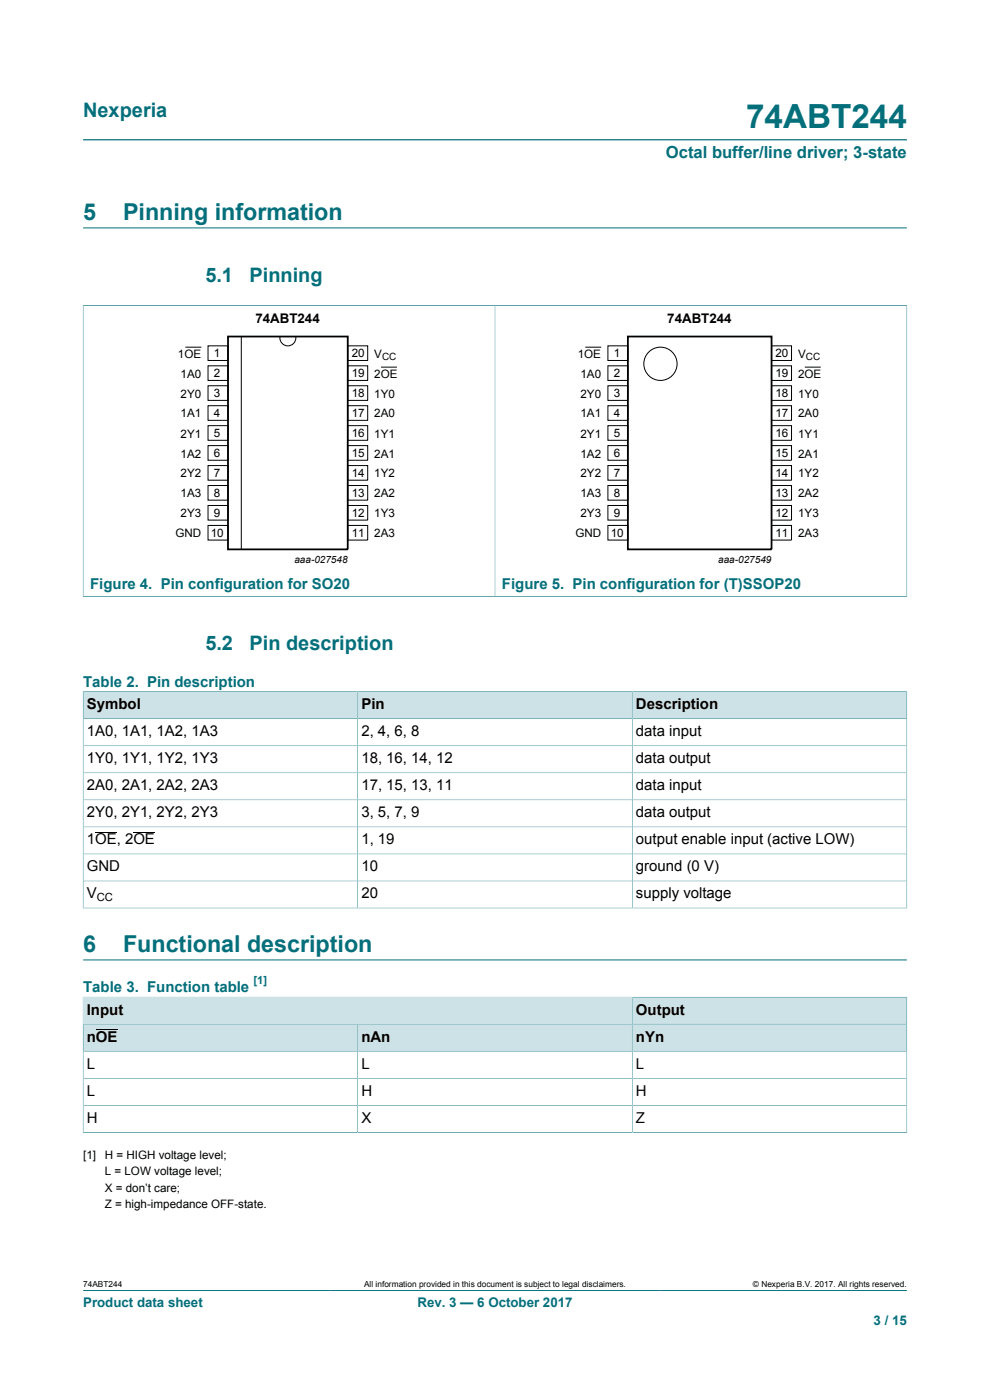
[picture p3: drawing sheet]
<svg xmlns="http://www.w3.org/2000/svg" width="210mm" height="297mm" viewBox="0 0 210 297" stroke-linecap="round" stroke-linejoin="round" font-family="sans-serif">
<defs><g id="words">
<text font-size="7.1" fill="#036f7b" x="158.3" y="27.2">74ABT244</text>
<g font-size="4.9" fill="#036f7b">
<text x="17.6" y="46.6">5</text>
<text x="26.1" y="46.6">Pinning information</text>
<text x="17.6" y="201.9">6</text>
<text x="26.1" y="201.9">Functional description</text>
</g>
<g font-size="4.2" fill="#036f7b">
<text x="17.6" y="24.8">Nexperia</text>
<text x="43.6" y="59.8">5.1</text>
<text x="52.9" y="59.8">Pinning</text>
<text x="43.6" y="138">5.2</text>
<text x="52.9" y="138">Pin description</text>
</g>
<text font-size="3.5" fill="#036f7b" x="141.2" y="33.5">Octal buffer/line driver; 3-state</text>
<g font-size="3.2" fill="#036f7b">
<text x="19.1" y="125.1">Figure 4. Pin configuration for SO20</text>
<text x="106.5" y="125.1">Figure 5. Pin configuration for (T)SSOP20</text>
<text x="17.6" y="145.7">Table 2. Pin description</text>
<text x="17.6" y="210.5">Table 3. Function table</text>
</g>
<g font-size="3.2">
<text x="18.4" y="150.4">Symbol</text>
<text x="76.7" y="150.4">Pin</text>
<text x="134.9" y="150.4">Description</text>
<text x="18.4" y="156.2">1A0, 1A1, 1A2, 1A3</text>
<text x="18.4" y="161.9">1Y0, 1Y1, 1Y2, 1Y3</text>
<text x="76.7" y="156.2">2, 4, 6, 8</text>
<text x="76.7" y="161.9">18, 16, 14, 12</text>
<text x="134.9" y="156.2">data input</text>
<text x="134.9" y="161.9">data output</text>
<text x="18.4" y="167.6">2A0, 2A1, 2A2, 2A3</text>
<text x="76.7" y="167.6">17, 15, 13, 11</text>
<text x="134.9" y="167.6">data input</text>
<text x="18.4" y="173.4">2Y0, 2Y1, 2Y2, 2Y3</text>
<text x="76.7" y="173.4">3, 5, 7, 9</text>
<text x="134.9" y="173.4">data output</text>
<text x="18.4" y="179.1">1OE, 2OE</text>
<text x="76.7" y="179.1">1, 19</text>
<text x="134.9" y="179.1">output enable input (active LOW)</text>
<text x="18.4" y="184.8">GND</text>
<text x="76.7" y="184.8">10</text>
<text x="134.9" y="184.8">ground (0 V)</text>
<text x="18.4" y="190.6">V</text>
<text x="76.7" y="190.6">20</text>
<text x="134.9" y="190.6">supply voltage</text>
<text x="18.4" y="215.2">Input</text>
<text x="134.9" y="215.2">Output</text>
<text x="18.4" y="221">nOE</text>
<text x="76.7" y="221">nAn</text>
<text x="134.9" y="221">nYn</text>
<text x="18.4" y="226.7">L</text>
<text x="76.7" y="226.7">L</text>
<text x="134.9" y="226.7">L</text>
<text x="18.4" y="232.4">L</text>
<text x="76.7" y="232.4">H</text>
<text x="134.9" y="232.4">H</text>
<text x="18.4" y="238.2">H</text>
<text x="76.7" y="238.2">X</text>
<text x="134.9" y="238.2">Z</text>
</g>
<g font-size="2.8">
<text x="54.2" y="68.6">74ABT244</text>
<text x="141.5" y="68.6">74ABT244</text>
</g>
<g font-size="2.8" fill="#036f7b">
<text x="17.6" y="277.3">Product data sheet</text>
<text x="88.5" y="277.3">Rev. 3 — 6 October 2017</text>
<text x="185.3" y="281">3 / 15</text>
</g>
<g font-size="2.5">
<text x="37.7" y="75.9">1OE</text>
<text x="45.4" y="75.8">1</text>
<text x="74.6" y="75.8">20</text>
<text x="79.4" y="75.9">V</text>
<text x="122.6" y="75.9">1OE</text>
<text x="130.2" y="75.8">1</text>
<text x="164.5" y="75.8">20</text>
<text x="169.3" y="75.9">V</text>
<text x="38.3" y="80.1">1A0</text>
<text x="45.4" y="80.1">2</text>
<text x="74.6" y="80.1">19</text>
<text x="79.4" y="80.1">2OE</text>
<text x="123.1" y="80.1">1A0</text>
<text x="130.2" y="80.1">2</text>
<text x="164.5" y="80.1">19</text>
<text x="169.3" y="80.1">2OE</text>
<text x="38.3" y="84.4">2Y0</text>
<text x="38.3" y="88.6">1A1</text>
<text x="45.4" y="84.2">3</text>
<text x="45.4" y="88.5">4</text>
<text x="74.6" y="84.2">18</text>
<text x="74.6" y="88.5">17</text>
<text x="79.4" y="84.4">1Y0</text>
<text x="79.4" y="88.6">2A0</text>
<text x="123.1" y="84.4">2Y0</text>
<text x="123.1" y="88.6">1A1</text>
<text x="130.2" y="84.2">3</text>
<text x="130.2" y="88.5">4</text>
<text x="164.5" y="84.2">18</text>
<text x="164.5" y="88.5">17</text>
<text x="169.3" y="84.4">1Y0</text>
<text x="169.3" y="88.6">2A0</text>
<text x="38.3" y="92.8">2Y1</text>
<text x="45.4" y="92.7">5</text>
<text x="74.6" y="92.7">16</text>
<text x="79.4" y="92.8">1Y1</text>
<text x="123.1" y="92.8">2Y1</text>
<text x="130.2" y="92.7">5</text>
<text x="164.5" y="92.7">16</text>
<text x="169.3" y="92.8">1Y1</text>
<text x="38.3" y="97.1">1A2</text>
<text x="38.3" y="101.3">2Y2</text>
<text x="45.4" y="96.9">6</text>
<text x="45.4" y="101.2">7</text>
<text x="74.6" y="101.2">14</text>
<text x="74.6" y="96.9">15</text>
<text x="79.4" y="97.1">2A1</text>
<text x="79.4" y="101.3">1Y2</text>
<text x="123.1" y="97.1">1A2</text>
<text x="123.1" y="101.3">2Y2</text>
<text x="130.2" y="96.9">6</text>
<text x="130.2" y="101.2">7</text>
<text x="164.5" y="101.2">14</text>
<text x="164.5" y="97">15</text>
<text x="169.3" y="97.1">2A1</text>
<text x="169.3" y="101.3">1Y2</text>
<text x="38.3" y="105.5">1A3</text>
<text x="45.4" y="105.4">8</text>
<text x="74.6" y="105.4">13</text>
<text x="79.4" y="105.5">2A2</text>
<text x="123.1" y="105.5">1A3</text>
<text x="130.2" y="105.4">8</text>
<text x="164.5" y="105.4">13</text>
<text x="169.3" y="105.5">2A2</text>
<text x="37.2" y="114">GND</text>
<text x="38.3" y="109.8">2Y3</text>
<text x="44.7" y="113.9">10</text>
<text x="45.4" y="109.6">9</text>
<text x="74.6" y="109.6">12</text>
<text x="74.6" y="113.9">11</text>
<text x="79.4" y="109.8">1Y3</text>
<text x="79.4" y="114">2A3</text>
<text x="122.1" y="114">GND</text>
<text x="123.1" y="109.8">2Y3</text>
<text x="129.5" y="113.9">10</text>
<text x="130.2" y="109.7">9</text>
<text x="164.5" y="109.7">12</text>
<text x="164.5" y="113.9">11</text>
<text x="169.3" y="109.8">1Y3</text>
<text x="169.3" y="114">2A3</text>
<text x="17.6" y="245.9">[1]</text>
<text x="22.2" y="245.9">H = HIGH voltage level;</text>
<text x="22.2" y="249.3">L = LOW voltage level;</text>
<text x="22.2" y="252.8">X = don’t care;</text>
<text x="22.2" y="256.2">Z = high-impedance OFF-state.</text>
</g>
<text font-size="2.4" x="20.5" y="191.2">CC</text>
<text font-size="2.4" fill="#036f7b" x="53.8" y="208.8">[1]</text>
<g font-size="2.1">
<text x="81" y="76.4">CC</text>
<text x="170.9" y="76.4">CC</text>
<text x="62.4" y="119.4">aaa-027548</text>
<text x="152.3" y="119.4">aaa-027549</text>
</g>
<g font-size="1.8">
<text x="17.6" y="273.1">74ABT244</text>
<text x="77.2" y="273.1">All information provided in this document is subject to legal disclaimers.</text>
<text x="159.7" y="273.1">© Nexperia B.V. 2017. All rights reserved.</text>
</g>
</g></defs>
<path d="M17.6 29.7h174.8M17.6 48.3h174.8M17.6 64.8h174.8M17.6 64.7v61.9M105 64.8v61.8M192.4 64.7v61.9M17.6 126.6h174.8M17.6 273.8h174.8" fill="none" stroke="#036f7b" stroke-width=".21"/>
<g fill="none" stroke="#000" stroke-width=".21">
<path d="M39.3 73.7h3.4M44.1 73.4h4.3v3.1h-4.3zM44.1 77.6h4.3v3.1h-4.3zM51.2 71.4v45.2M59.4 71.4a1.71 1.71 0 0 0 1.7 2 1.71 1.71 0 0 0 1.7-2M73.8 73.4h4.2v3.1h-4.2zM73.8 77.6h4.2v3.1h-4.2zM80.8 77.9h3.4M124.2 73.7h3.3M129 73.4h4.2v3.1h-4.2zM129 77.6h4.2v3.1h-4.2zM163.7 73.4h4.2v3.1h-4.2z"/>
<path d="M163.7 77.6h4.2v3.1h-4.2zM170.7 77.9h3.4M44.1 81.8h4.3v3.1h-4.3zM44.1 86.1h4.3v3.1h-4.3zM44.1 90.3h4.3v3.1h-4.3zM44.1 94.5h4.3v3.1h-4.3zM44.1 98.8h4.3v3.1h-4.3zM73.8 98.8h4.2v3.1h-4.2zM73.8 90.3h4.2v3.1h-4.2zM73.8 94.5h4.2v3.1h-4.2zM73.8 81.8h4.2v3.1h-4.2zM73.8 86.1h4.2v3.1h-4.2z"/>
<path d="M129 81.8h4.2v3.1h-4.2zM129 86.1h4.2v3.1h-4.2zM129 90.3h4.2v3.1h-4.2zM129 94.5h4.2v3.1h-4.2zM129 98.8h4.2v3.1h-4.2zM163.7 98.8h4.2v3.1h-4.2zM163.7 90.3h4.2v3.1h-4.2zM163.7 94.5h4.2v3.1h-4.2zM163.7 81.8h4.2v3.1h-4.2zM163.7 86.1h4.2v3.1h-4.2zM44.1 103h4.3v3.1h-4.3zM44.1 107.2h4.3v3.1h-4.3z"/>
<path d="M44.1 111.5h4.3v3.1h-4.3zM73.8 107.2h4.2v3.1h-4.2zM73.8 111.5h4.2v3.1h-4.2zM73.8 103h4.2v3.1h-4.2zM129 103h4.2v3.1h-4.2zM129 107.2h4.2v3.1h-4.2zM129 111.5h4.2v3.1h-4.2zM163.7 107.2h4.2v3.1h-4.2zM163.7 111.5h4.2v3.1h-4.2zM163.7 103h4.2v3.1h-4.2z"/>
<circle cx="140.1" cy="77.2" r="3.5"/>
</g>
<path d="M48.4 71.4h25.4v45.1h-25.4zM133.2 71.4h30.5v45.1h-30.5z" fill="none" stroke="#000" stroke-width=".38"/>
<path d="M17.7 146.8h58.1v5.6h-58.1z" fill="#cde2e7"/>
<path d="M17.6 146.7v5.8h58.3v-5.8h-58.3" fill="none" stroke="#036f7b" stroke-width=".21"/>
<path d="M75.9 146.8h58.1v5.6h-58.1z" fill="#cde2e7"/>
<path d="M75.9 146.7h58.2v5.8h-58.2z" fill="none" stroke="#036f7b" stroke-width=".21"/>
<path d="M134.2 146.8h58.1v5.6h-58.1z" fill="#cde2e7"/>
<g fill="none" stroke="#036f7b" stroke-width=".21">
<path d="M17.6 158.2h174.8M75.9 152.5v40.1M192.4 146.7v46M192.4 152.5h-174.8v40.2M192.4 146.7h-58.3v45.9M17.6 163.9h174.8M17.6 169.7h174.8M17.6 175.4h174.8M17.6 192.6h174.8M17.6 181.2h174.8M17.6 186.9h174.8M17.6 211.5v5.8h116.5v-5.8h-116.5"/>
<path d="M17.6 203.6h174.8"/>
</g>
<path d="M20.2 176.6h4.6M28.3 176.6h4.6" fill="none" stroke="#000" stroke-width=".21"/>
<g fill="#cde2e7">
<path d="M17.7 211.6h116.3v5.6h-116.3z"/>
<path d="M134.2 211.6h58.1v5.6h-58.1z"/>
</g>
<path d="M192.4 211.5v5.8h-58.3v-5.8h58.3" fill="none" stroke="#036f7b" stroke-width=".21"/>
<path d="M17.7 217.3h58.1v5.6h-58.1z" fill="#cde2e7"/>
<path d="M17.6 217.3h58.3v5.7h-58.3z" fill="none" stroke="#036f7b" stroke-width=".21"/>
<path d="M20.4 218.5h4.5" fill="none" stroke="#000" stroke-width=".21"/>
<path d="M75.9 217.3h58.1v5.6h-58.1z" fill="#cde2e7"/>
<path d="M75.9 217.3h58.2v5.7h-58.2z" fill="none" stroke="#036f7b" stroke-width=".21"/>
<path d="M134.2 217.3h58.1v5.6h-58.1z" fill="#cde2e7"/>
<path d="M17.6 228.8h174.8M17.6 234.5h174.8M75.9 223v17.2M192.4 223h-174.8v17.3M17.6 240.2h174.8M134.1 240.2v-22.9h58.3v23" fill="none" stroke="#036f7b" stroke-width=".21"/>
<use href="#words"/>
</svg>
